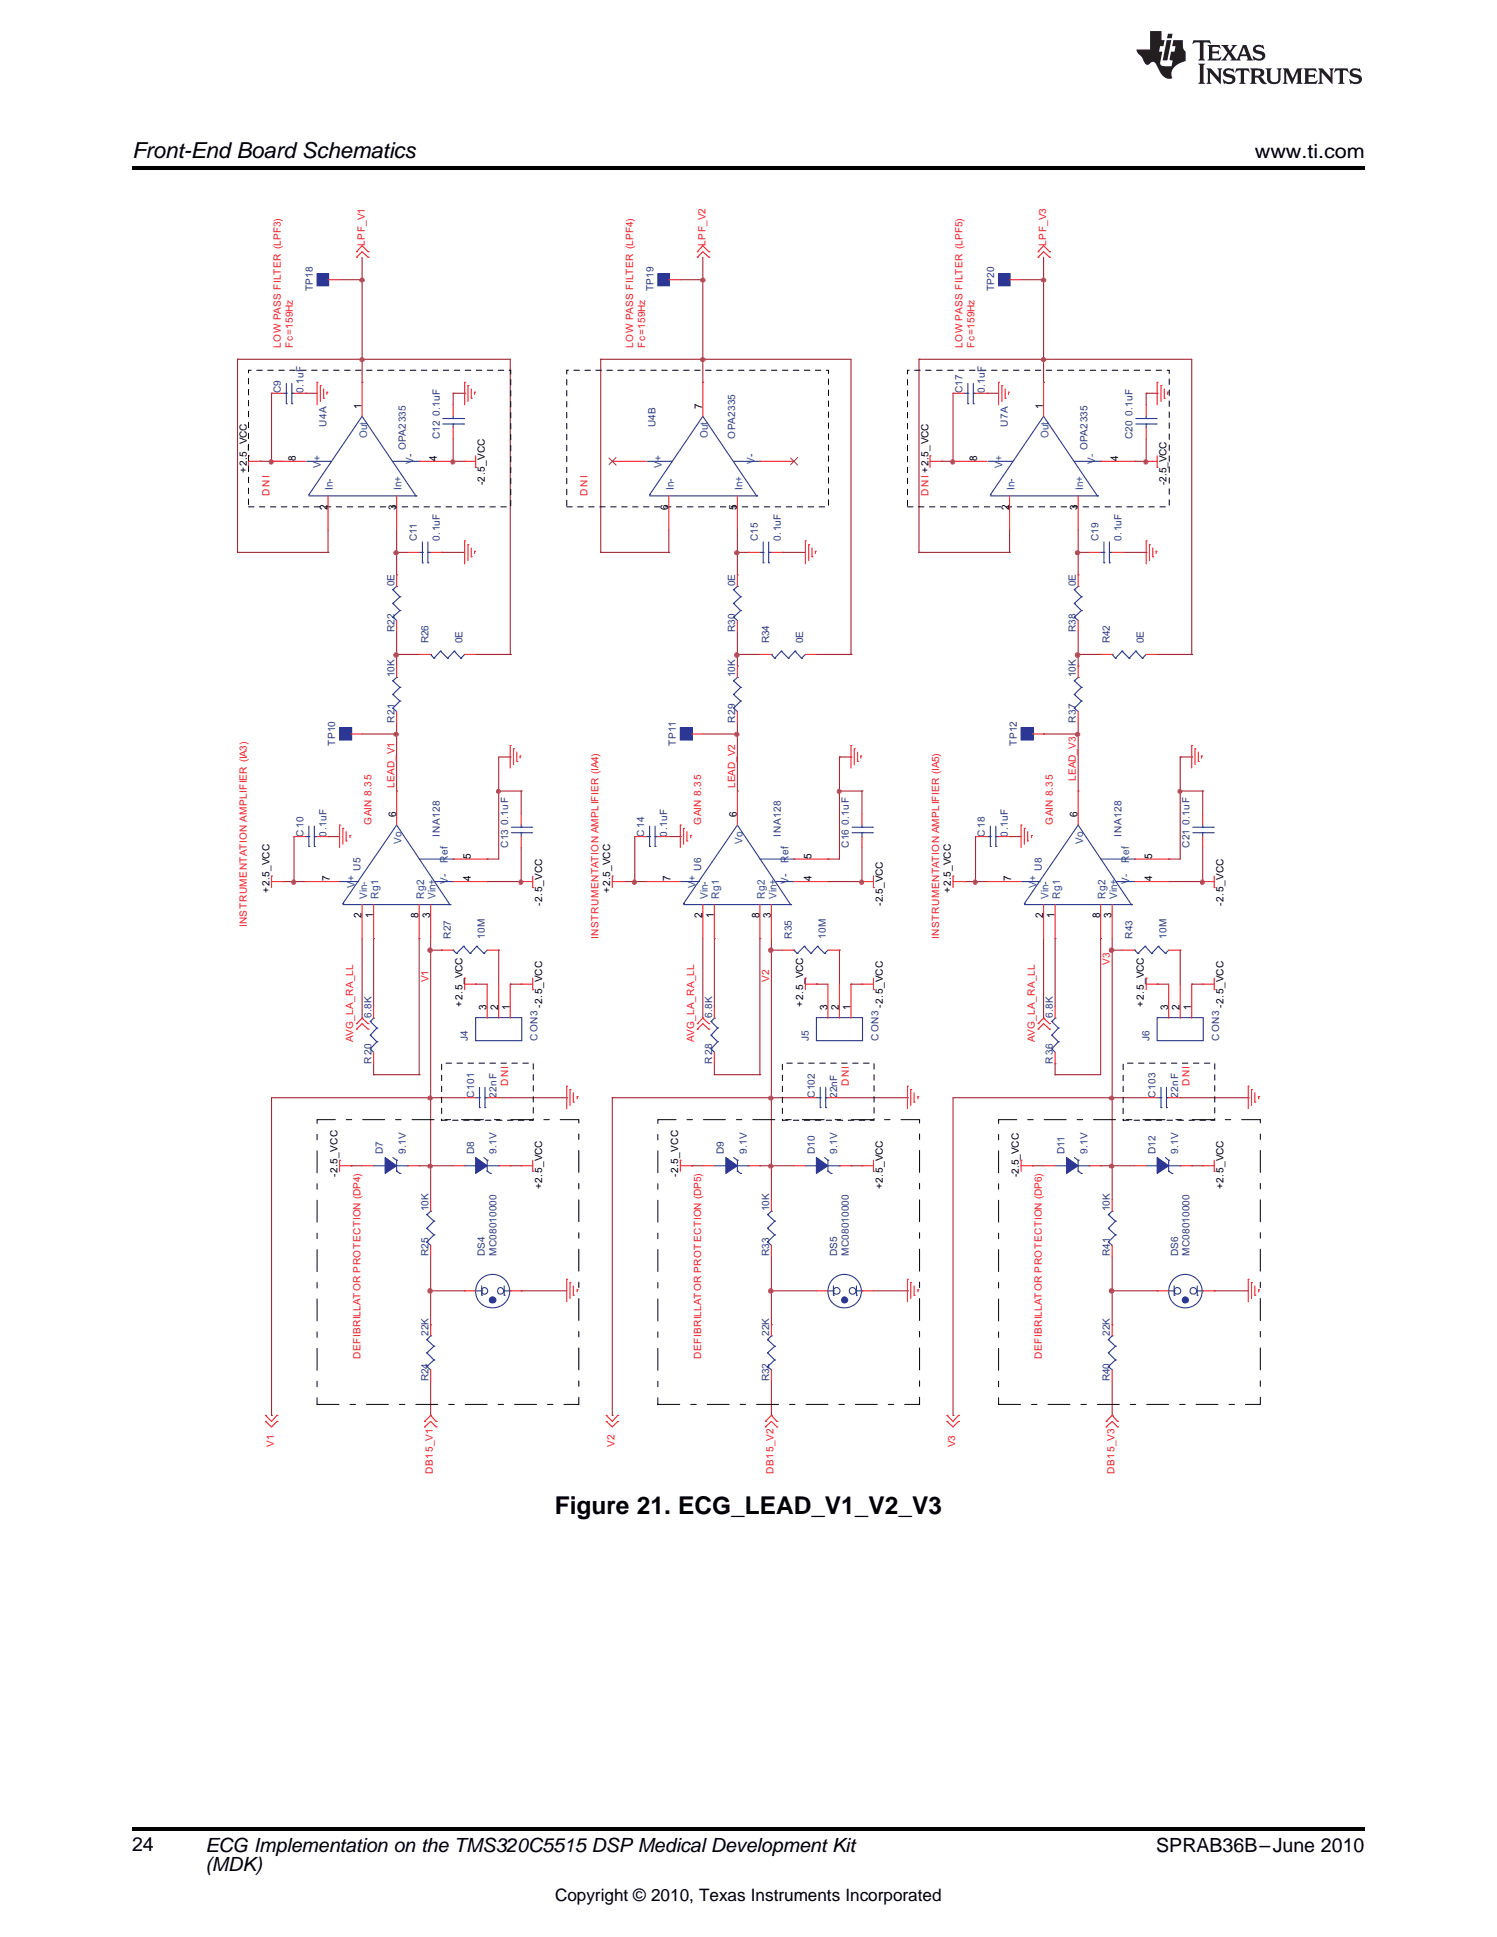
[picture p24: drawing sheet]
<svg xmlns="http://www.w3.org/2000/svg" width="216mm" height="279mm" viewBox="0 0 216 279" stroke-linecap="round" stroke-linejoin="round" font-family="sans-serif">
<defs><g id="words">
<text font-size="3.5" x="80" y="218.4">Figure 21. ECG_LEAD_V1_V2_V3</text>
<text font-size="3.2" x="19" y="22.7">Front-End Board Schematics</text>
<g font-size="2.8">
<text x="181" y="22.7">www.ti.com</text>
<text x="19" y="267">24</text>
<text x="29.6" y="267.1">ECG Implementation on the TMS320C5515 DSP Medical Development Kit</text>
<text x="29.6" y="269.9">(MDK)</text>
<text x="166.8" y="267.1">SPRAB36B–June 2010</text>
</g>
<text font-size="2.5" x="80" y="274.2">Copyright © 2010, Texas Instruments Incorporated</text>
<g font-size="1.5" fill="#010202">
<text x="52.1" y="58.9" transform="rotate(-90 52.1 58.9)">1</text>
<text x="101.3" y="58.9" transform="rotate(-90 101.3 58.9)">7</text>
<text x="150.4" y="58.9" transform="rotate(-90 150.4 58.9)">1</text>
<text x="42.6" y="66.5" transform="rotate(-90 42.6 66.5)">8</text>
<text x="63" y="66.5" transform="rotate(-90 63 66.5)">4</text>
<text x="140.9" y="66.5" transform="rotate(-90 140.9 66.5)">8</text>
<text x="161.3" y="66.5" transform="rotate(-90 161.3 66.5)">4</text>
<text x="47.2" y="73.5" transform="rotate(-90 47.2 73.5)">2</text>
<text x="57.1" y="73.5" transform="rotate(-90 57.1 73.5)">3</text>
<text x="96.4" y="73.5" transform="rotate(-90 96.4 73.5)">6</text>
<text x="106.3" y="73.5" transform="rotate(-90 106.3 73.5)">5</text>
<text x="145.5" y="73.5" transform="rotate(-90 145.5 73.5)">2</text>
<text x="155.4" y="73.5" transform="rotate(-90 155.4 73.5)">3</text>
<text x="57.1" y="117.9" transform="rotate(-90 57.1 117.9)">6</text>
<text x="106.3" y="117.9" transform="rotate(-90 106.3 117.9)">6</text>
<text x="155.4" y="117.9" transform="rotate(-90 155.4 117.9)">6</text>
<text x="67.9" y="123.8" transform="rotate(-90 67.9 123.8)">5</text>
<text x="117" y="123.8" transform="rotate(-90 117 123.8)">5</text>
<text x="166.2" y="123.8" transform="rotate(-90 166.2 123.8)">5</text>
<text x="47.5" y="127.1" transform="rotate(-90 47.5 127.1)">7</text>
<text x="67.9" y="127.1" transform="rotate(-90 67.9 127.1)">4</text>
<text x="96.7" y="127.1" transform="rotate(-90 96.7 127.1)">7</text>
<text x="117" y="127.1" transform="rotate(-90 117 127.1)">4</text>
<text x="145.8" y="127.1" transform="rotate(-90 145.8 127.1)">7</text>
<text x="166.2" y="127.1" transform="rotate(-90 166.2 127.1)">4</text>
<text x="52.1" y="132.5" transform="rotate(-90 52.1 132.5)">2</text>
<text x="53.8" y="132.5" transform="rotate(-90 53.8 132.5)">1</text>
<text x="60.4" y="132.5" transform="rotate(-90 60.4 132.5)">8</text>
<text x="62" y="132.5" transform="rotate(-90 62 132.5)">3</text>
<text x="101.3" y="132.5" transform="rotate(-90 101.3 132.5)">2</text>
<text x="102.9" y="132.5" transform="rotate(-90 102.9 132.5)">1</text>
<text x="109.5" y="132.5" transform="rotate(-90 109.5 132.5)">8</text>
<text x="111.2" y="132.5" transform="rotate(-90 111.2 132.5)">3</text>
<text x="150.4" y="132.5" transform="rotate(-90 150.4 132.5)">2</text>
<text x="152.1" y="132.5" transform="rotate(-90 152.1 132.5)">1</text>
<text x="158.7" y="132.5" transform="rotate(-90 158.7 132.5)">8</text>
<text x="160.3" y="132.5" transform="rotate(-90 160.3 132.5)">3</text>
<text x="70.2" y="145.8" transform="rotate(-90 70.2 145.8)">3</text>
<text x="71.8" y="145.8" transform="rotate(-90 71.8 145.8)">2</text>
<text x="73.5" y="145.8" transform="rotate(-90 73.5 145.8)">1</text>
<text x="119.3" y="145.8" transform="rotate(-90 119.3 145.8)">3</text>
<text x="121" y="145.8" transform="rotate(-90 121 145.8)">2</text>
<text x="122.7" y="145.8" transform="rotate(-90 122.7 145.8)">1</text>
<text x="168.5" y="145.8" transform="rotate(-90 168.5 145.8)">3</text>
<text x="170.1" y="145.8" transform="rotate(-90 170.1 145.8)">2</text>
<text x="171.8" y="145.8" transform="rotate(-90 171.8 145.8)">1</text>
</g>
<g font-size="1.5" fill="#14589f">
<text x="52.9" y="63.2" transform="rotate(-90 52.9 63.2)">Out</text>
<text x="102.1" y="63.2" transform="rotate(-90 102.1 63.2)">Out</text>
<text x="151.2" y="63.2" transform="rotate(-90 151.2 63.2)">Out</text>
<text x="46.3" y="67.5" transform="rotate(-90 46.3 67.5)">V+</text>
<text x="48" y="70.7" transform="rotate(-90 48 70.7)">In-</text>
<text x="57.9" y="70.7" transform="rotate(-90 57.9 70.7)">In+</text>
<text x="59.7" y="66.9" transform="rotate(-90 59.7 66.9)">V-</text>
<text x="95.4" y="67.5" transform="rotate(-90 95.4 67.5)">V+</text>
<text x="97.2" y="70.7" transform="rotate(-90 97.2 70.7)">In-</text>
<text x="107.1" y="70.7" transform="rotate(-90 107.1 70.7)">In+</text>
<text x="108.8" y="66.9" transform="rotate(-90 108.8 66.9)">V-</text>
<text x="144.6" y="67.5" transform="rotate(-90 144.6 67.5)">V+</text>
<text x="146.3" y="70.7" transform="rotate(-90 146.3 70.7)">In-</text>
<text x="156.2" y="70.7" transform="rotate(-90 156.2 70.7)">In+</text>
<text x="157.9" y="66.9" transform="rotate(-90 157.9 66.9)">V-</text>
<text x="57.9" y="121.7" transform="rotate(-90 57.9 121.7)">Vo</text>
<text x="64.6" y="124.5" transform="rotate(-90 64.6 124.5)">Ref</text>
<text x="107.1" y="121.7" transform="rotate(-90 107.1 121.7)">Vo</text>
<text x="113.7" y="124.5" transform="rotate(-90 113.7 124.5)">Ref</text>
<text x="156.2" y="121.7" transform="rotate(-90 156.2 121.7)">Vo</text>
<text x="162.9" y="124.5" transform="rotate(-90 162.9 124.5)">Ref</text>
<text x="51.2" y="128.1" transform="rotate(-90 51.2 128.1)">V+</text>
<text x="52.9" y="129.7" transform="rotate(-90 52.9 129.7)">Vin-</text>
<text x="54.6" y="129.7" transform="rotate(-90 54.6 129.7)">Rg1</text>
<text x="61.2" y="129.7" transform="rotate(-90 61.2 129.7)">Rg2</text>
<text x="62.8" y="129.7" transform="rotate(-90 62.8 129.7)">Vin+</text>
<text x="64.6" y="127.5" transform="rotate(-90 64.6 127.5)">V-</text>
<text x="100.3" y="128.1" transform="rotate(-90 100.3 128.1)">V+</text>
<text x="102.1" y="129.7" transform="rotate(-90 102.1 129.7)">Vin-</text>
<text x="103.7" y="129.7" transform="rotate(-90 103.7 129.7)">Rg1</text>
<text x="110.3" y="129.7" transform="rotate(-90 110.3 129.7)">Rg2</text>
<text x="112" y="129.7" transform="rotate(-90 112 129.7)">Vin+</text>
<text x="113.7" y="127.5" transform="rotate(-90 113.7 127.5)">V-</text>
<text x="149.5" y="128.1" transform="rotate(-90 149.5 128.1)">V+</text>
<text x="151.2" y="129.7" transform="rotate(-90 151.2 129.7)">Vin-</text>
<text x="152.9" y="129.7" transform="rotate(-90 152.9 129.7)">Rg1</text>
<text x="159.4" y="129.7" transform="rotate(-90 159.4 129.7)">Rg2</text>
<text x="161.1" y="129.7" transform="rotate(-90 161.1 129.7)">Vin+</text>
<text x="162.9" y="127.5" transform="rotate(-90 162.9 127.5)">V-</text>
</g>
<g font-size="1.4" fill="#ee1e28">
<text x="52.6" y="35.4" transform="rotate(-90 52.6 35.4)">LPF_V1</text>
<text x="101.8" y="35.4" transform="rotate(-90 101.8 35.4)">LPF_V2</text>
<text x="150.9" y="35.4" transform="rotate(-90 150.9 35.4)">LPF_V3</text>
<text x="40.5" y="50.2" transform="rotate(-90 40.5 50.2)">LOW PASS FILTER (LPF3)</text>
<text x="42.2" y="50.2" transform="rotate(-90 42.2 50.2)">Fc=159Hz</text>
<text x="91.3" y="50.2" transform="rotate(-90 91.3 50.2)">LOW PASS FILTER (LPF4)</text>
<text x="93.1" y="50.2" transform="rotate(-90 93.1 50.2)">Fc=159Hz</text>
<text x="138.8" y="50.2" transform="rotate(-90 138.8 50.2)">LOW PASS FILTER (LPF5)</text>
<text x="140.5" y="50.2" transform="rotate(-90 140.5 50.2)">Fc=159Hz</text>
<text x="38.8" y="71.5" transform="rotate(-90 38.8 71.5)">D NI</text>
<text x="84.7" y="71.5" transform="rotate(-90 84.7 71.5)">D NI</text>
<text x="133.9" y="71.5" transform="rotate(-90 133.9 71.5)">D NI +2.5_VCC</text>
<text x="56.9" y="113.7" transform="rotate(-90 56.9 113.7)">LEAD_V1</text>
<text x="106" y="113.7" transform="rotate(-90 106 113.7)">LEAD_V2</text>
<text x="155.2" y="112.7" transform="rotate(-90 155.2 112.7)">LEAD_V3</text>
<text x="53.6" y="119" transform="rotate(-90 53.6 119)">GAIN 8.35</text>
<text x="101.1" y="119" transform="rotate(-90 101.1 119)">GAIN 8.35</text>
<text x="151.9" y="119" transform="rotate(-90 151.9 119)">GAIN 8.35</text>
<text x="35.6" y="133.7" transform="rotate(-90 35.6 133.7)">INSTRUMENTATION AMPLIFIER (IA3)</text>
<text x="86.3" y="135.4" transform="rotate(-90 86.3 135.4)">INSTRUMENTATION AMPLIFIER (IA4)</text>
<text x="135.5" y="135.4" transform="rotate(-90 135.5 135.4)">INSTRUMENTATION AMPLIFIER (IA5)</text>
<text x="61.8" y="141.6" transform="rotate(-90 61.8 141.6)">V1</text>
<text x="110.9" y="141.6" transform="rotate(-90 110.9 141.6)">V2</text>
<text x="160.1" y="139.2" transform="rotate(-90 160.1 139.2)">V3</text>
<text x="51" y="150.3" transform="rotate(-90 51 150.3)">AVG_LA_RA_LL</text>
<text x="100.1" y="150.3" transform="rotate(-90 100.1 150.3)">AVG_LA_RA_LL</text>
<text x="149.2" y="150.3" transform="rotate(-90 149.2 150.3)">AVG_LA_RA_LL</text>
<text x="73.3" y="156.7" transform="rotate(-90 73.3 156.7)">D NI</text>
<text x="122.4" y="156.7" transform="rotate(-90 122.4 156.7)">D NI</text>
<text x="171.6" y="156.7" transform="rotate(-90 171.6 156.7)">D NI</text>
<text x="52" y="196" transform="rotate(-90 52 196)">DEFIBRILLATOR PROTECTION (DP4)</text>
<text x="101.1" y="196" transform="rotate(-90 101.1 196)">DEFIBRILLATOR PROTECTION (DP5)</text>
<text x="150.3" y="196" transform="rotate(-90 150.3 196)">DEFIBRILLATOR PROTECTION (DP6)</text>
<text x="39.5" y="208.8" transform="rotate(-90 39.5 208.8)">V1</text>
<text x="88.6" y="208.8" transform="rotate(-90 88.6 208.8)">V2</text>
<text x="137.8" y="208.8" transform="rotate(-90 137.8 208.8)">V3</text>
<text x="62.4" y="212.5" transform="rotate(-90 62.4 212.5)">DB15_V1</text>
<text x="111.6" y="212.5" transform="rotate(-90 111.6 212.5)">DB15_V2</text>
<text x="160.7" y="212.5" transform="rotate(-90 160.7 212.5)">DB15_V3</text>
</g>
<g font-size="1.4" fill="#2e3090">
<text x="45.1" y="42" transform="rotate(-90 45.1 42)">TP18</text>
<text x="94.2" y="42" transform="rotate(-90 94.2 42)">TP19</text>
<text x="143.4" y="42" transform="rotate(-90 143.4 42)">TP20</text>
<text x="40.5" y="56.7" transform="rotate(-90 40.5 56.7)">C9</text>
<text x="43.8" y="56.7" transform="rotate(-90 43.8 56.7)">0.1uF</text>
<text x="138.8" y="56.7" transform="rotate(-90 138.8 56.7)">C17</text>
<text x="142" y="56.7" transform="rotate(-90 142 56.7)">0.1uF</text>
<text x="47.1" y="61.6" transform="rotate(-90 47.1 61.6)">U4A</text>
<text x="58.5" y="65" transform="rotate(-90 58.5 65)">OPA2335</text>
<text x="63.5" y="63.3" transform="rotate(-90 63.5 63.3)">C12 0.1uF</text>
<text x="94.6" y="61.6" transform="rotate(-90 94.6 61.6)">U4B</text>
<text x="106" y="63.3" transform="rotate(-90 106 63.3)">OPA2335</text>
<text x="145.4" y="61.6" transform="rotate(-90 145.4 61.6)">U7A</text>
<text x="156.8" y="65" transform="rotate(-90 156.8 65)">OPA2335</text>
<text x="163.3" y="63.3" transform="rotate(-90 163.3 63.3)">C20</text>
<text x="163.3" y="60.1" transform="rotate(-90 163.3 60.1)">0.1uF</text>
<text x="60.1" y="78" transform="rotate(-90 60.1 78)">C11</text>
<text x="63.5" y="78" transform="rotate(-90 63.5 78)">0.1uF</text>
<text x="109.3" y="78" transform="rotate(-90 109.3 78)">C15</text>
<text x="112.6" y="78" transform="rotate(-90 112.6 78)">0.1uF</text>
<text x="158.4" y="78" transform="rotate(-90 158.4 78)">C19</text>
<text x="161.7" y="78" transform="rotate(-90 161.7 78)">0.1uF</text>
<text x="56.9" y="84.6" transform="rotate(-90 56.9 84.6)">0E</text>
<text x="106" y="84.6" transform="rotate(-90 106 84.6)">0E</text>
<text x="155.2" y="84.6" transform="rotate(-90 155.2 84.6)">0E</text>
<text x="56.9" y="91.2" transform="rotate(-90 56.9 91.2)">R22</text>
<text x="61.8" y="92.8" transform="rotate(-90 61.8 92.8)">R26</text>
<text x="66.7" y="92.8" transform="rotate(-90 66.7 92.8)">0E</text>
<text x="106" y="91.2" transform="rotate(-90 106 91.2)">R30</text>
<text x="110.9" y="92.8" transform="rotate(-90 110.9 92.8)">R34</text>
<text x="115.8" y="92.8" transform="rotate(-90 115.8 92.8)">0E</text>
<text x="155.2" y="91.2" transform="rotate(-90 155.2 91.2)">R38</text>
<text x="160.1" y="92.8" transform="rotate(-90 160.1 92.8)">R42</text>
<text x="165" y="92.8" transform="rotate(-90 165 92.8)">0E</text>
<text x="56.9" y="97.7" transform="rotate(-90 56.9 97.7)">10K</text>
<text x="106" y="97.7" transform="rotate(-90 106 97.7)">10K</text>
<text x="155.2" y="97.7" transform="rotate(-90 155.2 97.7)">10K</text>
<text x="48.3" y="107.5" transform="rotate(-90 48.3 107.5)">TP10</text>
<text x="56.9" y="104.3" transform="rotate(-90 56.9 104.3)">R21</text>
<text x="97.5" y="107.5" transform="rotate(-90 97.5 107.5)">TP11</text>
<text x="106" y="104.3" transform="rotate(-90 106 104.3)">R29</text>
<text x="146.6" y="107.5" transform="rotate(-90 146.6 107.5)">TP12</text>
<text x="155.2" y="104.3" transform="rotate(-90 155.2 104.3)">R37</text>
<text x="122.4" y="119" transform="rotate(-90 122.4 119)">0.1uF</text>
<text x="43.8" y="120.7" transform="rotate(-90 43.8 120.7)">C10</text>
<text x="47.1" y="120.7" transform="rotate(-90 47.1 120.7)">0.1uF</text>
<text x="52" y="125.6" transform="rotate(-90 52 125.6)">U5</text>
<text x="63.5" y="120.7" transform="rotate(-90 63.5 120.7)">INA128</text>
<text x="73.3" y="122.3" transform="rotate(-90 73.3 122.3)">C13 0.1uF</text>
<text x="92.9" y="120.7" transform="rotate(-90 92.9 120.7)">C14</text>
<text x="96.2" y="120.7" transform="rotate(-90 96.2 120.7)">0.1uF</text>
<text x="101.1" y="125.6" transform="rotate(-90 101.1 125.6)">U6</text>
<text x="112.6" y="120.7" transform="rotate(-90 112.6 120.7)">INA128</text>
<text x="122.4" y="122.3" transform="rotate(-90 122.4 122.3)">C16</text>
<text x="142" y="120.7" transform="rotate(-90 142 120.7)">C18</text>
<text x="145.4" y="120.7" transform="rotate(-90 145.4 120.7)">0.1uF</text>
<text x="150.3" y="125.6" transform="rotate(-90 150.3 125.6)">U8</text>
<text x="161.7" y="120.7" transform="rotate(-90 161.7 120.7)">INA128</text>
<text x="171.6" y="122.3" transform="rotate(-90 171.6 122.3)">C21 0.1uF</text>
<text x="65" y="135.4" transform="rotate(-90 65 135.4)">R27</text>
<text x="69.9" y="135.4" transform="rotate(-90 69.9 135.4)">10M</text>
<text x="114.2" y="135.4" transform="rotate(-90 114.2 135.4)">R35</text>
<text x="119.1" y="135.4" transform="rotate(-90 119.1 135.4)">10M</text>
<text x="163.3" y="135.4" transform="rotate(-90 163.3 135.4)">R43</text>
<text x="168.2" y="135.4" transform="rotate(-90 168.2 135.4)">10M</text>
<text x="53.6" y="146.9" transform="rotate(-90 53.6 146.9)">6.8K</text>
<text x="102.7" y="146.9" transform="rotate(-90 102.7 146.9)">6.8K</text>
<text x="151.9" y="146.9" transform="rotate(-90 151.9 146.9)">6.8K</text>
<text x="53.6" y="153.4" transform="rotate(-90 53.6 153.4)">R20</text>
<text x="67.5" y="150.1" transform="rotate(-90 67.5 150.1)">J4</text>
<text x="77.5" y="150.1" transform="rotate(-90 77.5 150.1)">CON3</text>
<text x="102.7" y="153.4" transform="rotate(-90 102.7 153.4)">R28</text>
<text x="116.6" y="150.1" transform="rotate(-90 116.6 150.1)">J5</text>
<text x="126.7" y="150.1" transform="rotate(-90 126.7 150.1)">CON3</text>
<text x="151.9" y="153.4" transform="rotate(-90 151.9 153.4)">R36</text>
<text x="165.8" y="150.1" transform="rotate(-90 165.8 150.1)">J6</text>
<text x="175.8" y="150.1" transform="rotate(-90 175.8 150.1)">CON3</text>
<text x="68.4" y="158.3" transform="rotate(-90 68.4 158.3)">C101</text>
<text x="71.6" y="158.3" transform="rotate(-90 71.6 158.3)">22nF</text>
<text x="117.5" y="158.3" transform="rotate(-90 117.5 158.3)">C102</text>
<text x="120.8" y="158.3" transform="rotate(-90 120.8 158.3)">22nF</text>
<text x="166.7" y="158.3" transform="rotate(-90 166.7 158.3)">C103</text>
<text x="169.9" y="158.3" transform="rotate(-90 169.9 158.3)">22nF</text>
<text x="55.2" y="166.5" transform="rotate(-90 55.2 166.5)">D7</text>
<text x="58.5" y="166.5" transform="rotate(-90 58.5 166.5)">9.1V</text>
<text x="68.4" y="166.5" transform="rotate(-90 68.4 166.5)">D8</text>
<text x="71.6" y="166.5" transform="rotate(-90 71.6 166.5)">9.1V</text>
<text x="104.4" y="166.5" transform="rotate(-90 104.4 166.5)">D9</text>
<text x="107.7" y="166.5" transform="rotate(-90 107.7 166.5)">9.1V</text>
<text x="117.5" y="166.5" transform="rotate(-90 117.5 166.5)">D10</text>
<text x="120.8" y="166.5" transform="rotate(-90 120.8 166.5)">9.1V</text>
<text x="153.5" y="166.5" transform="rotate(-90 153.5 166.5)">D11</text>
<text x="156.8" y="166.5" transform="rotate(-90 156.8 166.5)">9.1V</text>
<text x="166.7" y="166.5" transform="rotate(-90 166.7 166.5)">D12</text>
<text x="169.9" y="166.5" transform="rotate(-90 169.9 166.5)">9.1V</text>
<text x="61.8" y="174.7" transform="rotate(-90 61.8 174.7)">10K</text>
<text x="110.9" y="174.7" transform="rotate(-90 110.9 174.7)">10K</text>
<text x="160.1" y="174.7" transform="rotate(-90 160.1 174.7)">10K</text>
<text x="61.8" y="181.2" transform="rotate(-90 61.8 181.2)">R25</text>
<text x="69.9" y="181.2" transform="rotate(-90 69.9 181.2)">DS4</text>
<text x="71.6" y="181.2" transform="rotate(-90 71.6 181.2)">MC08010000</text>
<text x="110.9" y="181.2" transform="rotate(-90 110.9 181.2)">R33</text>
<text x="120.8" y="181.2" transform="rotate(-90 120.8 181.2)">DS5</text>
<text x="122.4" y="181.2" transform="rotate(-90 122.4 181.2)">MC08010000</text>
<text x="160.1" y="181.2" transform="rotate(-90 160.1 181.2)">R41</text>
<text x="169.9" y="181.2" transform="rotate(-90 169.9 181.2)">DS6</text>
<text x="171.6" y="181.2" transform="rotate(-90 171.6 181.2)">MC08010000</text>
<text x="61.8" y="192.7" transform="rotate(-90 61.8 192.7)">22K</text>
<text x="110.9" y="192.7" transform="rotate(-90 110.9 192.7)">22K</text>
<text x="160.1" y="192.7" transform="rotate(-90 160.1 192.7)">22K</text>
<text x="61.8" y="199.3" transform="rotate(-90 61.8 199.3)">R24</text>
<text x="110.9" y="199.3" transform="rotate(-90 110.9 199.3)">R32</text>
<text x="160.1" y="199.3" transform="rotate(-90 160.1 199.3)">R40</text>
</g>
<g font-size="1.4" fill="#010202">
<text x="35.6" y="68.2" transform="rotate(-90 35.6 68.2)">+2.5_VCC</text>
<text x="69.9" y="70" transform="rotate(-90 69.9 70)">-2.5_VCC</text>
<text x="168.2" y="70" transform="rotate(-90 168.2 70)">-2.5_VCC</text>
<text x="38.8" y="128.8" transform="rotate(-90 38.8 128.8)">+2.5_VCC</text>
<text x="78.2" y="130.6" transform="rotate(-90 78.2 130.6)">-2.5_VCC</text>
<text x="88" y="128.8" transform="rotate(-90 88 128.8)">+2.5_VCC</text>
<text x="127.3" y="130.6" transform="rotate(-90 127.3 130.6)">-2.5_VCC</text>
<text x="137.1" y="128.8" transform="rotate(-90 137.1 128.8)">+2.5_VCC</text>
<text x="176.5" y="130.6" transform="rotate(-90 176.5 130.6)">-2.5_VCC</text>
<text x="66.7" y="145.2" transform="rotate(-90 66.7 145.2)">+2.5_VCC</text>
<text x="78.2" y="145.4" transform="rotate(-90 78.2 145.4)">-2.5_VCC</text>
<text x="115.8" y="145.2" transform="rotate(-90 115.8 145.2)">+2.5_VCC</text>
<text x="127.3" y="145.4" transform="rotate(-90 127.3 145.4)">-2.5_VCC</text>
<text x="165" y="145.2" transform="rotate(-90 165 145.2)">+2.5_VCC</text>
<text x="176.5" y="145.4" transform="rotate(-90 176.5 145.4)">-2.5_VCC</text>
<text x="48.7" y="169.8" transform="rotate(-90 48.7 169.8)">-2.5_VCC</text>
<text x="78.2" y="171.6" transform="rotate(-90 78.2 171.6)">+2.5_VCC</text>
<text x="97.8" y="169.8" transform="rotate(-90 97.8 169.8)">-2.5_VCC</text>
<text x="127.3" y="171.6" transform="rotate(-90 127.3 171.6)">+2.5_VCC</text>
<text x="146.9" y="169.8" transform="rotate(-90 146.9 169.8)">-2.5_VCC</text>
<text x="176.5" y="171.6" transform="rotate(-90 176.5 171.6)">+2.5_VCC</text>
</g>
</g></defs>
<g fill="#231f20">
<path d="M172.1 5.8l-.1 .6a1 1 0 0 1 1-.3v2.3l-.2 .3h1l-.2-.3v-2.3a1.27 1.27 0 0 1 1.1 .2l-.2-.5zM174.1 6.5l.3 .4v1.5l-.3 .3h1.9l.1-.5a1.12 1.12 0 0 1-1.2 .2l-.1-.7h.6l.4 .2v-.7l-.4 .2h-.6v-.5l.2-.1a1.3 1.3 0 0 1 1.1 .2l-.2-.5zM176.1 6.5l.9 1.1-.5 .8-.4 .3h.8l-.1-.2 .4-.7 .4 .7-.2 .2h1.6l-.2-.2 .1-.4h.9l.2 .4-.2 .2h.9l-.2-.3-.8-1.9h-.5l-.9 2.1-.7-1.1 .8-1h-.8l.2 .1-.1 .2-.3 .5-.4-.6 .2-.2zM179.4 6.9l.3 .9h-.7zM180.9 6.6a.63 .63 0 0 0-.2 .7 .63 .63 0 0 0 .6 .4l.6 .2 .1 .2a.75 .75 0 0 1-.7 .4 .75 .75 0 0 1-.6-.5l.1 .7 .2-.1 .1 .1a.87 .87 0 0 0 1-.1 .87 .87 0 0 0 .3-.8 1.4 1.4 0 0 0-1.2-.6l-.1-.2v-.1a1.04 1.04 0 0 1 1.2 .2l-.1-.6-.2 .1-.1-.1a1.01 1.01 0 0 0-1 .1zM172.8 9.2l.3 .3v2.2l-.3 .4h1l-.2-.4v-2.2l.2-.3zM174 9.9l.2 .3v1.5l-.2 .4h.7l-.2-.4v-1.3l1.6 1.7v-1.9l.2-.3h-.7l.2 .3v.9l-1.2-1.2zM176.6 10a.62 .62 0 0 0-.2 .7 .62 .62 0 0 0 .6 .4l.6 .2 .1 .2a.76 .76 0 0 1-.7 .4 .76 .76 0 0 1-.6-.5l.1 .7 .2-.1h.1a.87 .87 0 0 0 1 0 .87 .87 0 0 0 .3-.8 1.4 1.4 0 0 0-1.2-.6l-.1-.2v-.1a1.04 1.04 0 0 1 1.2 .1l-.1-.5-.2 .1-.1-.1a1.02 1.02 0 0 0-1 .1zM178.3 9.9l-.1 .6a.61 .61 0 0 1 .7-.3v1.5v.2l-.2 .2h1l-.3-.4v-1.5a.78 .78 0 0 1 .9 .2l-.2-.5zM180.3 9.9l.2 .3v1.5l-.2 .4h.9l-.2-.2v-.7h.2a.93 .93 0 0 1 .7 .7 .61 .61 0 0 0 .8 .1l-.2-.1-.5-.6-.3-.2a.58 .58 0 0 0 .6-.6 .58 .58 0 0 0-.5-.6zM181 10.2l.1-.1a.45 .45 0 0 1 .6 .1 .45 .45 0 0 1 .1 .5l-.2 .2h-.6zM182.5 9.9l.2 .2a2.17 2.17 0 0 0 .4 1.9 .99 .99 0 0 0 1.6-.7v-1.1l.2-.3h-.8l.2 .2a1.92 1.92 0 0 1-.2 1.7 .6 .6 0 0 1-.9-.5v-1.1l.2-.3zM185 9.9l.2 .3v1.5l-.2 .4h.7l-.2-.4v-1.4l.8 1.8 .8-1.8v1.4l-.2 .4h1l-.3-.4v-1.5l.3-.3h-.8l-.7 1.4-.6-1.4zM188 9.9l.2 .3v1.5l-.2 .4h1.8l.2-.6a1.12 1.12 0 0 1-1.2 .3l-.1-.7h.6l.4 .1v-.6l-.4 .2h-.6v-.5l.2-.2a1.31 1.31 0 0 1 1 .3l-.1-.5zM190.1 9.9l.2 .3v1.5l-.2 .4h.7l-.2-.4v-1.3l1.6 1.7v-1.9l.2-.3h-.7l.2 .3v.9l-1.1-1.2zM192.6 9.9l-.1 .6a.61 .61 0 0 1 .7-.3v1.5v.2l-.2 .2h.9l-.2-.4v-1.5a.78 .78 0 0 1 .8 .2l-.2-.5zM194.9 10a.62 .62 0 0 0-.2 .7 .62 .62 0 0 0 .6 .4l.5 .2 .2 .2a.76 .76 0 0 1-.7 .4 .76 .76 0 0 1-.7-.5l.2 .7 .1-.1h.2a.87 .87 0 0 0 .9 0 .87 .87 0 0 0 .4-.8 1.4 1.4 0 0 0-1.2-.6l-.2-.2 .1-.1a1.04 1.04 0 0 1 1.2 .1l-.2-.5-.2 .1-.1-.1a1.01 1.01 0 0 0-.9 .1z"/>
<path d="M165.9 4.5v2.6h-2a1.6 1.6 0 0 0 .7 1.1l.2 .2a1.16 1.16 0 0 0 .7 1l.2-.1a.56 .56 0 0 1 .5-.4 .56 .56 0 0 1 .5 .3l.2 .4a2.31 2.31 0 0 0 1.6 1.8l.5-.1a1.68 1.68 0 0 1 1.1-2.1l.9-.4v-1.4a.88 .88 0 0 1-.4-.8v-.8h-1.4l-.2 .9h.5l-.1 .8h-.5l-.2 .9v.2l.4 .1-.1 .9a1.93 1.93 0 0 1-1.7-.3l.3-1.8h-.4l.1-.8h.5l.2-.9h-.5v-1.3zM168.3 5.8l-.6 2.9h.7l.5-2.9zM168.4 4.9l-.1 .6h.7l.1-.6z"/>
</g>
<g fill="none" stroke="#a22934" stroke-width=".16">
<path d="M52.2 37.1v18M101.4 37.1v18M150.5 37.1v18M34.3 51.8h.1M39.2 56.7h.1M39.2 56.7v9.8M44.1 56.7h.1M44.1 56.7h1.6M49 40.3h3.2M52.2 55.1h.1M52.2 40.3h.1M52.2 51.8h.1"/>
<path d="M65.4 56.7h.1M67 56.7h.1M67 56.7h-1.6v1.7M86.6 51.8h.1M98.1 40.3h3.3M101.4 55.1h.1M101.4 40.3h.1M101.4 51.8h.1M132.5 51.8h.1M137.4 56.7h.1M137.4 56.7v9.8h-1.6M142.4 56.7h.1"/>
<path d="M142.4 56.7h1.6M147.3 40.3h3.2M150.5 40.3h.1M150.5 51.8h.1M150.5 55.1h.1M165.3 56.7h.1M166.9 56.7h.1M166.9 56.7h-1.6v1.7M34.3 79.7h.1M37.5 66.5h.1M37.5 66.5h3.3M39.2 66.5h.1"/>
<path d="M47.3 79.7h.1M47.3 76.4v3.3h-13v-27.9h39.3v42.6h-5M57.2 79.7h.1M57.2 76.4v6.5M57.2 79.7h1.6M63.7 79.7h.1M63.7 79.7h3.3M65.4 66.5h.1M65.4 63.3v3.2h1.6M86.6 79.7h.1M96.5 79.7h.1M96.5 76.4v3.3h-9.9v-27.9h36.1v42.6h-5"/>
<path d="M106.3 79.7h.1M106.3 79.7h1.6M106.3 76.4v6.5M107.9 79.7h.1M112.8 79.7h.1M112.8 79.7h3.4M132.5 79.7h.1M135.8 66.5h.1M145.6 79.7h.1M145.6 76.4v3.3h-13.1v-27.9h39.4v42.6h-5M155.5 79.7h.1M155.5 79.7h1.6"/>
<path d="M155.5 76.4v6.5M162 79.7h3.3M163.6 66.5h.1M165.3 79.7h.1M165.3 66.5h.1M165.3 63.3v3.2h-1.7M57.2 82.9h.1M57.2 94.4h.1M57.2 91.2v4.9M57.2 94.4h3.2M73.6 94.4h.1M106.3 94.4h.1"/>
<path d="M106.3 96.1h.1M106.3 82.9h.1M106.3 94.4h3.3M106.3 91.2v4.9M122.7 94.4h.1M155.5 94.4h.1M155.5 82.9h.1M155.5 96.1h.1M155.5 94.4h3.2M155.5 91.2v4.9M158.7 94.4h.1M171.9 94.4h.1"/>
<path d="M52.2 105.9h5M57.2 105.9h.1M57.2 114.1h.1M57.2 104.3v9.8M71.9 114.1h.1M71.9 114.1h3.3v3.2M73.6 109.2h.1M73.6 109.2h-1.7v14.7h-1.6M75.2 114.1h.1M101.4 105.9h4.9M106.3 105.9h.1M106.3 114.1h.1"/>
<path d="M106.3 104.3v9.8M121.1 114.1h.1M121.1 109.2h.1M121.1 114.1h3.2v3.2M122.7 109.2h.1M122.7 109.2h-1.6v14.7h-1.7M124.3 114.1h.1M150.5 105.9h.1M150.5 105.9h5M155.5 105.9h.1M155.5 114.1h.1M155.5 104.3v9.8"/>
<path d="M170.2 114.1h.1M170.2 109.2h.1M170.2 114.1h3.3v3.2M171.9 109.2h.1M171.9 109.2h-1.7v14.7h-1.7M173.5 114.1h.1M40.8 127.2h.1M40.8 127.2h3.3M42.4 127.2h.1M42.4 120.7h.1M42.4 120.7v6.5M47.3 120.7h.1"/>
<path d="M47.3 120.7h1.7M52.2 135.4v11.5M53.9 135.4h.1M53.9 135.4v9.8M60.4 135.4h.1M60.4 135.4v19.6h-6.5v-1.6M62.1 137.1h.1M62.1 135.4v37.7M62.1 137.1h1.6M63.7 137.1h.1M70.3 127.2h.1M70.3 123.9h.1"/>
<path d="M71.9 137.1h.1M71.9 137.1v4.9M75.2 127.2h.1M75.2 122.3v4.9h-4.9M90 127.2h3.2M91.5 127.2h.1M91.5 120.7h.1M91.5 120.7v6.5M93.2 127.2h.1M96.5 120.7h1.6M98.1 120.7h.1M101.4 135.4v11.5"/>
<path d="M103 135.4h.1M103 135.4v9.8M109.6 135.4h.1M109.6 135.4v19.6h-6.6v-1.6M111.3 137.1h.1M111.3 135.4v37.7M111.3 137.1h1.5M119.4 123.9h.1M119.4 127.2h.1M121.1 137.1h.1M121.1 137.1v4.9M124.3 127.2h.1"/>
<path d="M124.3 122.3v4.9h-4.9M139.1 127.2h.1M139.1 127.2h3.3M140.7 120.7h.1M140.7 127.2h.1M140.7 120.7v6.5M145.6 120.7h.1M145.6 120.7h1.7M150.5 135.4v11.5M152.2 135.4h.1M152.2 135.4v9.8M158.7 135.4h.1"/>
<path d="M158.7 135.4v19.6h-6.5v-1.6M160.4 137.1h.1M160.4 135.4v37.7M160.4 137.1h1.6M168.5 123.9h.1M168.5 127.2h.1M170.2 137.1h.1M170.2 137.1v4.9M173.5 127.2h.1M173.5 122.3v4.9h-5M52.2 146.9h.1M53.9 155h.1"/>
<path d="M60.4 155h.1M62.1 158.3h.1M67 158.3h-27.8v45.9M68.6 142h.1M68.6 142h1.7M71.9 158.3h9.8M73.6 142h.1M73.6 142h1.6M81.7 158.3h.1M88.3 158.3h.1M101.4 146.9h.1M103 155h.1"/>
<path d="M109.6 155h.1M111.3 158.3h.1M116.2 158.3h-27.9v45.9M117.7 142h.1M117.7 142h1.7M121.1 158.3h9.8M122.7 142h.1M122.7 142h1.6M130.9 158.3h.1M150.5 146.9h.1M152.2 155h.1M152.2 153.4h.1"/>
<path d="M160.4 158.3h.1M165.3 158.3h-27.9v45.9M166.9 142h.1M166.9 142h1.6M170.2 158.3h9.8M171.9 142h.1M171.9 142h1.6M180 158.3h.1M50.6 168.2h.1M50.6 168.2h1.6M60.4 168.2h.1M60.4 168.2h5"/>
<path d="M62.1 168.2h.1M73.6 168.2h.1M73.6 168.2h1.6M99.8 168.2h.1M99.8 168.2h1.6M109.6 168.2h.1M109.6 168.2h4.9M111.3 168.2h.1M122.7 168.2h.1M122.7 168.2h1.6M148.9 168.2h.1M148.9 168.2h1.6"/>
<path d="M158.7 168.2h.1M158.7 168.2h4.9M160.4 168.2h.1M171.9 168.2h.1M171.9 168.2h1.6M62.1 191.1h.1M62.1 186.2h.1M62.1 186.2h4.9M62.1 181.2v9.9M62.1 199.3v4.9M67 186.2h.1M75.2 186.2h.1"/>
<path d="M75.2 186.2h6.5M111.3 186.2h.1M111.3 191.1h.1M111.3 186.2h6.4M111.3 181.2v9.9M111.3 199.3v4.9M126 186.2h4.9M130.9 186.2h.1M160.4 191.1h.1M160.4 186.2h.1M160.4 186.2h6.5M160.4 181.2v9.9"/>
<path d="M160.4 199.3v4.9M166.9 186.2h.1M175.1 186.2h.1M175.1 186.2h4.9M39.2 204.2h.1M62.1 204.2h.1M88.3 204.2h.1M111.3 204.2h.1M137.4 204.2h.1M160.4 204.2h.1"/>
</g>
<g fill="none" stroke="#ee1e28" stroke-width=".16">
<path d="M51.4 36.3h.1M51.4 37.1h.1M51.4 36.3l.8-.9 .9 .9M51.4 37.1l.8-.8 .9 .8M53.1 36.3h.1M53.1 37.1h.1M100.6 36.3h.1M100.6 37.1h.1M100.6 36.3l.8-.9 .8 .9M100.6 37.1l.8-.8 .8 .8M102.2 36.3h.1M102.2 37.1h.1"/>
<path d="M149.7 36.3h.1M149.7 37.1h.1M149.7 36.3l.8-.9 .9 .9M149.7 37.1l.8-.8 .9 .8M151.4 36.3h.1M151.4 37.1h.1M45.7 55.1h.1M45.7 55.1v3.3M46.2 55.6h.1M46.2 55.6v2.3M46.7 57.4h.1M46.7 56.1v1.3"/>
<path d="M47.2 56.6h.1M47.2 56.6v.3M67 55.1h.1M67 55.1v3.3M67.5 55.6h.1M67.5 55.6v2.3M68 57.4h.1M68 56.1v1.3M68.4 56.6h.1M68.4 56.6v.3M101.4 55.1v5M144 55.1h.1"/>
<path d="M144 55.1v3.3M144.5 55.6h.1M144.5 55.6v2.3M145 57.4h.1M145 56.1v1.3M145.4 56.6h.1M145.4 56.6v.3M166.9 55.1h.1M166.9 55.1v3.3M167.4 55.6h.1M167.4 55.6v2.3M167.9 57.4h.1"/>
<path d="M167.9 56.1v1.3M168.4 56.6h.1M168.4 56.6v.3M35.8 65.8h.1M35.8 66.5h1.7M35.8 65.8v1.6M37.5 66.5h.1M67 66.5h.1M67 78h.1M67 66.5h1.6M67 78v3.3M67.5 78.6h.1"/>
<path d="M67.5 78.6v2.3M68 79v1.3M68.4 79.5h.1M68.4 79.5v.3M68.6 67.4h.1M68.6 65.8v1.6M88.3 66.5h4.9M96.5 71.5v4.9M106.3 71.5v4.9M109.6 66.5h4.9M116.2 78h.1M116.2 78v3.3"/>
<path d="M116.6 78.6h.1M116.6 78.6v2.3M117.1 79v1.3M117.6 79.5h.1M117.6 79.5v.3M134.1 65.8h.1M134.1 66.5h1.7M134.1 65.8v1.6M135.8 66.5h.1M165.3 66.5h.1M165.3 78h.1M165.3 66.5h1.6"/>
<path d="M165.3 78v3.3M165.8 78.6h.1M165.8 78.6v2.3M166.3 79v1.3M166.7 79.5h.1M166.7 79.5v.3M166.9 67.4h.1M166.9 65.8v1.6M68 80.3h.1M117.1 80.3h.1M155.5 96.1v1.6M166.3 80.3h.1"/>
<path d="M49 119h.1M49 119v3.3M49.4 119.5h.1M49.4 119.5v2.3M49.9 120v1.3M73.6 107.5h.1M73.6 107.5v3.3M74.1 108h.1M74.1 108v2.3M74.5 109.8h.1M74.5 108.5v1.3M75 109h.1"/>
<path d="M75 109v.4M75.2 117.3v1.7M98.1 119h.1M98.1 119v3.3M98.6 119.5h.1M98.6 119.5v2.3M99.1 120v1.3M106.3 114.1v4.9M122.7 107.5h.1M122.7 107.5v3.3M123.2 108h.1M123.2 108v2.3"/>
<path d="M123.7 109.8h.1M123.7 108.5v1.3M124.2 109h.1M124.2 109v.4M147.3 119h.1M147.3 119v3.3M147.7 119.5h.1M147.7 119.5v2.3M148.2 120v1.3M155.5 102.6v1.7M171.9 107.5h.1M171.9 107.5v3.3"/>
<path d="M172.3 108h.1M172.3 108v2.3M172.8 109.8h.1M172.8 108.5v1.3M173.3 109h.1M173.3 109v.4M39.2 126.4h.1M39.2 127.2h1.6M39.2 126.4v1.6M40.8 127.2h.1M49.9 121.3h.1M50.5 120.5h.1"/>
<path d="M50.5 120.5v.3M75.2 127.2h.1M75.2 127.2h1.6M75.2 120.7v1.6M76.8 128h.1M76.8 126.4v1.6M88.3 126.4h.1M88.3 127.2h1.7M88.3 126.4v1.6M90 127.2h.1M93.2 127.2h4.9M99.1 121.3h.1"/>
<path d="M99.6 120.5h.1M99.6 120.5v.3M101.4 130.5v4.9M103 130.5v4.9M109.6 130.5v4.9M111.3 130.5v4.9M114.5 127.2h4.9M114.5 123.9h4.9M124.3 127.2h.1M124.3 127.2h1.7M126 128h.1M126 126.4v1.6"/>
<path d="M137.4 126.4h.1M137.4 127.2h1.7M137.4 126.4v1.6M139.1 127.2h.1M148.2 121.3h.1M148.8 120.5h.1M148.8 120.5v.3M173.5 127.2h.1M173.5 127.2h1.6M175.1 128h.1M175.1 126.4v1.6M51.4 147.7h.1"/>
<path d="M51.4 148.4h.1M51.4 147.7l.8-.8 .9 .8M51.4 148.4l.8-.7 .9 .7M53.1 147.7h.1M53.1 148.4h.1M67 141.1h.1M67 141.1v1.7M67 142h1.6M68.6 142h.1M75.2 142h.1M75.2 142h1.6M76.8 142.8h.1"/>
<path d="M76.8 141.1v1.7M81.7 156.7h.1M81.7 156.7v3.2M82.2 157.2h.1M82.2 157.2v2.2M82.7 159h.1M82.7 157.6v1.4M83.2 158.2h.1M83.2 158.2v.3M100.6 147.7h.1M100.6 148.4h.1M100.6 147.7l.8-.8 .8 .8"/>
<path d="M100.6 148.4l.8-.7 .8 .7M102.2 147.7h.1M102.2 148.4h.1M116.2 141.1h.1M116.2 141.1v1.7M116.2 142h1.5M117.7 142h.1M124.3 142h.1M124.3 142h1.7M126 142.8h.1M126 141.1v1.7M130.9 156.7h.1"/>
<path d="M130.9 156.7v3.2M131.4 157.2h.1M131.4 157.2v2.2M131.8 159h.1M131.8 157.6v1.4M132.4 158.2h.1M132.4 158.2v.3M149.7 147.7h.1M149.7 148.4h.1M149.7 147.7l.8-.8 .9 .8M149.7 148.4l.8-.7 .9 .7M151.4 147.7h.1"/>
<path d="M151.4 148.4h.1M165.3 141.1h.1M165.3 141.1v1.7M165.3 142h1.6M166.9 142h.1M173.5 142h.1M173.5 142h1.6M175.1 142.8h.1M175.1 141.1v1.7M180 156.7h.1M180 156.7v3.2M180.5 157.2h.1"/>
<path d="M180.5 157.2v2.2M181 159h.1M181 157.6v1.4M181.5 158.2h.1M181.5 158.2v.3M49 167.4h.1M49 168.2h1.6M49 167.4v1.5M50.6 168.2h.1M75.2 168.2h.1M75.2 168.2h1.6M76.8 168.9h.1"/>
<path d="M76.8 167.4v1.5M98.1 167.4h.1M98.1 168.2h1.7M98.1 167.4v1.5M99.8 168.2h.1M124.3 168.2h.1M124.3 168.2h1.7M126 168.9h.1M126 167.4v1.5M147.3 167.4h.1M147.3 168.2h1.6M147.3 167.4v1.5"/>
<path d="M148.9 168.2h.1M173.5 168.2h.1M173.5 168.2h1.6M175.1 168.9h.1M175.1 167.4v1.5M81.7 184.5h.1M81.7 184.5v3.3M82.2 185h.1M82.2 185v2.3M82.7 186.8h.1M82.7 185.5v1.3M83.2 186h.1"/>
<path d="M83.2 186v.4M130.9 184.5h.1M130.9 184.5v3.3M131.4 185h.1M131.4 185v2.3M131.8 186.8h.1M131.8 185.5v1.3M132.4 186h.1M132.4 186v.4M180 184.5h.1M180 184.5v3.3M180.5 185h.1"/>
<path d="M180.5 185v2.3M181 186.8h.1M181 185.5v1.3M181.5 186h.1M181.5 186v.4M38.3 205h.1M38.3 204.2h.1M38.3 205l.9 .8 .8-.8M38.3 204.2l.9 .8 .8-.8M40 205h.1M40 204.2h.1M61.2 205h.1"/>
<path d="M61.2 205.8h.1M61.2 205l.9-.8 .8 .8M61.2 205.8l.9-.8 .8 .8M62.9 205h.1M62.9 205.8h.1M87.4 205h.1M87.4 204.2h.1M87.4 205l.9 .8 .8-.8M87.4 204.2l.9 .8 .8-.8M89.1 205h.1M89.1 204.2h.1M110.4 205h.1"/>
<path d="M110.4 205.8h.1M110.4 205l.9-.8 .7 .8M110.4 205.8l.9-.8 .7 .8M112 205h.1M112 205.8h.1M136.6 205h.1M136.6 204.2h.1M136.6 205l.8 .8 .8-.8M136.6 204.2l.8 .8 .8-.8M138.2 205h.1M138.2 204.2h.1M159.5 205h.1"/>
<path d="M159.5 205.8h.1M159.5 205l.9-.8 .8 .8M159.5 205.8l.9-.8 .8 .8M161.2 205h.1M161.2 205.8h.1"/>
</g>
<path d="M45.7 161.5h37.8v41.1h-37.8zM94.9 161.5h37.7v41.1h-37.7zM144 161.5h37.8v41.1h-37.8z" fill="none" stroke="#010202" stroke-width=".14" stroke-dasharray="3.2 1.6 .8 1.6"/>
<path d="M35.8 53.4h37.9v19.7h-37.9zM81.7 53.4h37.8v19.7h-37.8zM130.9 53.4h37.7v19.7h-37.7zM63.7 153.4h13.2v8.2h-13.2zM112.8 153.4h13.3v8.2h-13.3zM162 153.4h13.2v8.2h-13.2z" fill="none" stroke="#010202" stroke-width=".14" stroke-dasharray=".8 .8 .8 .8 .8 .8 .8 .8"/>
<g fill="none" stroke="#2b3695" stroke-width=".16">
<path d="M93.4 66.5h3.4M93.7 71.4h.1M93.7 71.4l7.7-11.3 7.7 11.4h-15.4M96.8 66.5h.1M105.8 66.5h3.8M109.1 71.5h.1M109.6 66.5h.1M154.9 98.2h.1M155.5 97.7h.1M155.5 97.7l-.6 .5 1.1 .9-1.1 1.1 1.1 .9-1.1 1.1 .6 .4M156 99.1h.1M73.7 119.3h3"/>
<path d="M75.2 119.3h.1M75.2 119v.3M76.7 119.3h.1M154.9 102.2h.1M154.9 100.2h.1M156 101.1h.1M73.7 120.1h3M75.2 120.1h.1M75.2 120.1v.6M76.7 120.1h.1M98.1 127.2h2.6M98.6 130.3h.1"/>
<path d="M98.6 130.3l7.7-11.3 7.7 11.5h-15.4M100.7 127.2h.1M109.6 123.9h4.9M111.9 127.2h2.6M114 130.5h.1M114.5 127.2h.1M114.5 123.9h.1M67 168.2h1.6M68.6 168.2h.1M69.8 167l.5 .4v1.5l.4 .4M70.3 167.4h.1M70.3 168.9h.1"/>
<path d="M70.3 168.2h1.6M70.7 169.3h.1M71.9 168.2h.1"/>
</g>
<path d="M87.8 66.1l1.1 1M88.9 66l-1.1 1M114 66.1l1.1 1M115.1 66l-1.1 1" fill="none" stroke="#a24530" stroke-width=".14"/>
<path d="M68.6 167l1.7 1.2-1.7 1.1z" fill-rule="evenodd" fill="#2b3695"/>
<path d="M68.6 167l1.7 1.2-1.7 1.1z" fill="none" stroke="#2b3695" stroke-width=".16"/>
<path d="M65.4 168.2h1.6M71.9 168.2h1.7" fill="none" stroke="#ee1e28" stroke-width=".16"/>
<circle cx="171" cy="187.5" r=".44" fill="#2b3695"/>
<g fill="none" stroke="#2b3695" stroke-width=".16">
<path d="M142.5 66.5h3.4M142.8 71.4h.1M142.8 71.4l7.7-11.3 7.8 11.4h-15.5M145.9 66.5h.1M154.9 66.5h3.8M158.3 71.5h.1M158.7 66.5h.1M163.8 61.2h2.9M163.8 60.4h2.9M165.3 60.4h.1M165.3 61.2h.1M165.3 60.1v.3"/>
<path d="M165.3 61.2v.4M166.7 61.2h.1M166.7 60.4h.1M114.5 137.1h.1M114.5 137.1l.5 .4 1-1 1 1 .9-1 1 1 .5-.4M115 137.5h.1M116 136.5h.1M117 137.5h.1M117.9 136.5h.1M118.9 137.5h.1M168.5 186.2h.8M169.3 186.2h.1"/>
<path d="M169.3 186.8h.1M169.3 185.5v1.3M172.7 186.8h.1M172.7 186.2h.8M172.7 185.5v1.3M173.5 186.2h.1"/>
<circle cx="169.8" cy="186.2" r=".48"/>
<circle cx="171" cy="186.2" r="2.42"/>
<circle cx="171" cy="187.5" r=".44"/>
<circle cx="172.1" cy="186.2" r=".49"/>
</g>
<path d="M150.5 55.1v5M165.3 58.4v1.7M137.4 66.5h5M145.6 71.5v4.9M155.5 71.5v4.9M158.7 66.5h4.9M165.3 61.6v1.7M112.8 137.1h1.7M119.4 137.1h1.7M166.9 186.2h1.6M173.5 186.2h1.6" fill="none" stroke="#ee1e28" stroke-width=".16"/>
<path d="M144 39.5h1.7v1.7h-1.7z" fill-rule="evenodd" fill="#2b3695"/>
<path d="M144 39.5h1.7v1.7h-1.7zM166.9 146.8h6.6v3.3h-6.6z" fill="none" stroke="#2b3695" stroke-width=".16"/>
<path d="M145.6 40.3h1.7M168.5 142v4.9M170.2 142v4.9M171.9 142v4.9" fill="none" stroke="#ee1e28" stroke-width=".16"/>
<circle cx="71" cy="187.5" r=".47" fill="#2b3695"/>
<g fill="none" stroke="#2b3695" stroke-width=".16">
<path d="M109.6 79.7h.5M110.1 79.7h.1M110.1 78.2v3M110.9 79.7h.1M110.9 79.7h.4M110.9 78.2v3M56.7 89h.1M56.7 87h.1M56.7 85.1h.1M57.2 84.6h.1M57.2 84.6l-.5 .5 1 1-1 .9 1 1.1-1 .9 .5 .5M57.7 88.1h.1"/>
<path d="M57.7 86.1h.1M110.1 81.2h.1M110.9 81.2h.1M53.4 151.3h.1M53.4 149.3h.1M53.4 147.3h.1M53.9 146.9h.1M53.9 146.9l-.5 .4 1 1-1 1 1 1-1 1 .5 .5M54.4 150.3h.1M54.4 148.3h.1M68.6 146.8h6.6v3.3h-6.6zM68.6 158.3h.6"/>
<path d="M69.2 159.8h.1M69.2 158.3h.1M69.2 156.8v3M69.9 158.3h.1M69.9 159.8h.1M69.9 158.3h.4M69.9 156.8v3M117.7 146.8h6.7v3.3h-6.7zM53.9 168.2h1.6M55.5 168.2h.1M56.7 167l.5 .4v1.5l.5 .4M57.2 167.4h.1"/>
<path d="M57.2 168.9h.1M57.2 168.2h1.6M57.7 169.3h.1M58.8 168.2h.1M68.6 186.2h.9M69.5 186.2h.1M69.5 186.8h.1M69.5 185.5v1.3M72.7 186.8h.1M72.7 186.2h.9M72.7 185.5v1.3M73.6 186.2h.1"/>
<circle cx="69.9" cy="186.2" r=".46"/>
<circle cx="71" cy="186.3" r="2.45"/>
<circle cx="71" cy="187.5" r=".47"/>
<circle cx="72.2" cy="186.2" r=".46"/>
</g>
<g fill="none" stroke="#ee1e28" stroke-width=".16">
<path d="M107.9 79.7h1.7M111.3 79.7h1.5M57.2 82.9v1.7M57.2 89.5v1.7M53.9 145.2v1.7M53.9 151.8v1.6M67 158.3h1.6M70.3 158.3h1.6M70.3 142v4.9M71.9 142v4.9M73.6 142v4.9M119.4 142v4.9"/>
<path d="M121.1 142v4.9M122.7 142v4.9M67 186.2h1.6M73.6 186.2h1.6"/>
</g>
<path d="M55.5 167l1.7 1.2-1.7 1.1z" fill-rule="evenodd" fill="#2b3695"/>
<g fill="none" stroke="#2b3695" stroke-width=".16">
<path d="M40.8 56.7h.5M41.3 58.2h.1M41.3 56.7h.1M41.3 55.3v2.9M42.1 56.7h.1M42.1 58.2h.1M42.1 56.7h.3M42.1 55.3v2.9M44.5 119.2v2.9M45.3 119.2v2.9M122.9 119.3h2.9M124.3 119.3h.1"/>
<path d="M124.3 119v.3M125.8 119.3h.1M142.8 119.2v2.9M143.6 119.2v2.9M44.1 120.7h.4M44.5 122.1h.1M44.5 120.7h.1M45.3 120.7h.1M45.3 122.1h.1M45.3 120.7h.4M122.9 120.1h2.9M124.3 120.1h.1"/>
<path d="M124.3 120.1v.6M125.8 120.1h.1M142.4 120.7h.4M142.8 122.1h.1M142.8 120.7h.1M143.6 120.7h.1M143.6 122.1h.1M143.6 120.7h.4M151.7 151.3h.1M151.7 149.3h.1M151.7 147.3h.1M152.2 146.9h.1"/>
<path d="M152.2 146.9l-.5 .4 .9 1-.9 1 .9 1-.9 1 .5 .5M152.6 150.3h.1M152.6 148.3h.1M55.5 167l1.7 1.2-1.7 1.1zM110.7 197.1h.1M110.7 195.1h.1M110.7 193.2h.1M111.3 192.7h.1M111.3 192.7l-.6 .5 1 1-1 .9 1 1.1-1 .9 .6 .5M111.7 196.2h.1M111.7 194.2h.1"/>
</g>
<g fill="none" stroke="#ee1e28" stroke-width=".16">
<path d="M39.2 56.7h1.6M42.4 56.7h1.7M124.3 117.3v1.7M42.4 120.7h1.7M45.7 120.7h1.6M124.3 120.7v1.6M140.7 120.7h1.7M144 120.7h1.6M152.2 145.2v1.7M152.2 151.8v1.6M52.2 168.2h1.7M58.8 168.2h1.6"/>
<path d="M111.3 191.1v1.6M111.3 197.6v1.7"/>
</g>
<path d="M94.9 39.5h1.6v1.7h-1.6z" fill-rule="evenodd" fill="#2b3695"/>
<g fill="none" stroke="#2b3695" stroke-width=".16">
<path d="M94.9 39.5h1.6v1.7h-1.6zM62.1 94.4h.1M62.1 94.4l.5 .6 .9-1.1 1.1 1.1 .9-1.1 1 1.1 .5-.6M62.6 95h.1M63.5 93.9h.1M64.6 95h.1M65.5 93.9h.1M66.5 95h.1M105.8 89h.1M105.8 87h.1M105.8 85.1h.1M106.3 84.6h.1"/>
<path d="M106.3 84.6l-.5 .5 1 1-1 .9 1 1.1-1 .9 .5 .5M106.8 88.1h.1M106.8 86.1h.1M166.9 158.3h.5M167.4 159.8h.1M167.4 158.3h.1M167.4 156.8v3M168.2 158.3h.1M168.2 159.8h.1M168.2 158.3h.3M168.2 156.8v3"/>
</g>
<path d="M96.5 40.3h1.6M60.4 94.4h1.7M67 94.4h1.6M106.3 82.9v1.7M106.3 89.5v1.7M165.3 158.3h1.6M168.5 158.3h1.7" fill="none" stroke="#ee1e28" stroke-width=".16"/>
<path d="M147.3 105h1.7v1.7h-1.7z" fill-rule="evenodd" fill="#2b3695"/>
<g fill="none" stroke="#2b3695" stroke-width=".16">
<path d="M147.3 105h1.7v1.7h-1.7zM65.4 137.1h.1M65.4 137.1l.4 .4 1.1-1 .9 1 1-1 1 1 .5-.4M65.8 137.5h.1M66.9 136.5h.1M67.8 137.5h.1M68.8 136.5h.1M69.8 137.5h.1M165.3 168.2h1.6M166.9 168.2h.1M168.1 167l.4 .4v1.5l.5 .4M168.5 167.4h.1"/>
<path d="M168.5 168.9h.1M168.5 168.2h1.7M169 169.3h.1M170.2 168.2h.1"/>
</g>
<path d="M148.9 105.9h1.6M63.7 137.1h1.7M70.3 137.1h1.6" fill="none" stroke="#ee1e28" stroke-width=".16"/>
<path d="M166.9 167l1.6 1.2-1.6 1.1z" fill-rule="evenodd" fill="#2b3695"/>
<path d="M166.9 167l1.6 1.2-1.6 1.1z" fill="none" stroke="#2b3695" stroke-width=".16"/>
<path d="M163.6 168.2h1.7M170.2 168.2h1.7" fill="none" stroke="#ee1e28" stroke-width=".16"/>
<path d="M98.1 105h1.8v1.7h-1.8z" fill-rule="evenodd" fill="#2b3695"/>
<g fill="none" stroke="#2b3695" stroke-width=".16">
<path d="M98.1 105h1.8v1.7h-1.8zM172 119.3h3M173.5 119.3h.1M173.5 119v.3M175 119.3h.1M172 120.1h3M173.5 120.1h.1M173.5 120.1v.6M175 120.1h.1M61.6 179.2h.1M61.6 177.2h.1M61.6 175.2h.1"/>
<path d="M62.1 174.7h.1M62.1 174.7l-.5 .5 1 .9-1 1.1 1 .9-1 1.1 .5 .4M62.6 178.1h.1M62.6 176.1h.1M116.2 168.2h1.5M117.7 168.2h.1M118.9 167l.5 .4v1.5l.5 .4M119.4 167.4h.1M119.4 168.9h.1M119.4 168.2h1.7M119.9 169.3h.1M121.1 168.2h.1"/>
<path d="M159.8 179.2h.1M159.8 177.2h.1M159.8 175.2h.1M160.4 174.7h.1M160.4 174.7l-.6 .5 1.1 .9-1.1 1.1 1.1 .9-1.1 1.1 .6 .4M160.9 178.1h.1M160.9 176.1h.1"/>
</g>
<path d="M99.8 105.9h1.6M173.5 117.3v1.7M173.5 120.7v1.6M62.1 173.1v1.6M62.1 179.6v1.6M160.4 173.1v1.6M160.4 179.6v1.6" fill="none" stroke="#ee1e28" stroke-width=".16"/>
<path d="M117.7 167l1.7 1.2-1.7 1.1z" fill-rule="evenodd" fill="#2b3695"/>
<g fill="none" stroke="#2b3695" stroke-width=".16">
<path d="M158.7 79.7h.5M159.2 79.7h.1M159.2 78.2v3M160 79.7h.1M160 79.7h.4M160 78.2v3M154.9 89h.1M154.9 87h.1M154.9 85.1h.1M155.5 84.6h.1M155.5 84.6l-.6 .5 1.1 1-1.1 .9 1.1 1.1-1.1 .9 .6 .5M156 88.1h.1"/>
<path d="M156 86.1h.1M159.2 81.2h.1M160 81.2h.1M102.6 151.3h.1M102.6 149.3h.1M102.6 147.3h.1M103 146.9h.1M103 146.9l-.4 .4 .9 1-.9 1 .9 1-.9 1 .4 .5M103.5 150.3h.1M103.5 148.3h.1M117.7 167l1.7 1.2-1.7 1.1z"/>
</g>
<path d="M157.1 79.7h1.6M160.4 79.7h1.6M155.5 82.9v1.7M155.5 89.5v1.7M103 145.2v1.7M103 151.8v1.6M114.5 168.2h1.7M121.1 168.2h1.6" fill="none" stroke="#ee1e28" stroke-width=".16"/>
<circle cx="121.8" cy="187.5" r=".44" fill="#2b3695"/>
<g fill="none" stroke="#2b3695" stroke-width=".16">
<path d="M44.2 66.5h3.4M44.5 71.4h.1M44.5 71.4l7.7-11.3 7.8 11.4h-15.5M47.6 66.5h.1M56.7 66.5h3.7M60 71.5h.1M60.4 66.5h.1M56.7 98.2h.1M57.2 97.7h.1M57.2 97.7l-.5 .5 1 .9-1 1.1 1 .9-1 1.1 .5 .4M57.7 99.1h.1M111.3 94.4h.1"/>
<path d="M111.3 94.4l.4 .6 1-1.1 1 1.1 1-1.1 .9 1.1 .6-.6M111.7 95h.1M112.7 93.9h.1M113.7 95h.1M114.7 93.9h.1M115.6 95h.1M160.4 94.4h.1M160.4 94.4l.5 .6 .9-1.1 1.1 1.1 .9-1.1 1 1.1 .5-.6M160.9 95h.1M161.8 93.9h.1M162.9 95h.1M163.8 93.9h.1"/>
<path d="M164.8 95h.1M56.7 102.2h.1M56.7 100.2h.1M57.7 101.1h.1M147.3 127.2h2.6M147.7 130.3h.1M147.7 130.3l7.8-11.3 7.7 11.5h-15.5M149.9 127.2h.1M158.7 123.9h4.9M161 127.2h2.6M163.2 130.5h.1M163.6 137.1h.1"/>
<path d="M163.6 127.2h.1M163.6 123.9h.1M163.6 137.1l.5 .4 1-1 1 1 .9-1 1.1 1 .4-.4M164.1 137.5h.1M165.1 136.5h.1M166.1 137.5h.1M167 136.5h.1M168.1 137.5h.1M110.7 179.2h.1M110.7 177.2h.1M110.7 175.2h.1M111.3 174.7h.1"/>
<path d="M111.3 174.7l-.6 .5 1 .9-1 1.1 1 .9-1 1.1 .6 .4M111.7 178.1h.1M111.7 176.1h.1M119.4 186.2h.8M120.2 186.2h.1M120.2 186.8h.1M120.2 185.5v1.3M123.5 186.8h.1M123.5 186.2h.8M123.5 185.5v1.3M124.3 186.2h.1"/>
<circle cx="120.7" cy="186.2" r=".48"/>
<circle cx="121.8" cy="186.2" r="2.42"/>
<circle cx="121.8" cy="187.5" r=".44"/>
<circle cx="123" cy="186.2" r=".48"/>
</g>
<g fill="none" stroke="#ee1e28" stroke-width=".16">
<path d="M52.2 55.1v5M39.2 66.5h4.9M47.3 71.5v4.9M57.2 71.5v4.9M60.4 66.5h5M57.2 96.1v1.6M109.6 94.4h1.7M116.2 94.4h1.5M158.7 94.4h1.7M165.3 94.4h1.6M57.2 102.6v1.7M155.5 114.1v4.9"/>
<path d="M142.4 127.2h4.9M150.5 130.5v4.9M152.2 130.5v4.9M158.7 130.5v4.9M160.4 130.5v4.9M162 137.1h1.6M163.6 127.2h4.9M163.6 123.9h4.9M168.5 137.1h1.7M111.3 173.1v1.6M111.3 179.6v1.6M117.7 186.2h1.7"/>
<path d="M124.3 186.2h1.7"/>
</g>
<path d="M49 105h1.7v1.7h-1.7z" fill-rule="evenodd" fill="#2b3695"/>
<g fill="none" stroke="#2b3695" stroke-width=".16">
<path d="M49 105h1.7v1.7h-1.7zM152.2 168.2h1.6M153.8 168.2h.1M154.9 167l.6 .4v1.5l.5 .4M155.5 167.4h.1M155.5 168.9h.1M155.5 168.2h1.6M156 169.3h.1M157.1 168.2h.1M61.6 197.1h.1M61.6 195.1h.1M61.6 193.2h.1"/>
<path d="M62.1 192.7h.1M62.1 192.7l-.5 .5 1 1-1 .9 1 1.1-1 .9 .5 .5M62.6 196.2h.1M62.6 194.2h.1"/>
</g>
<path d="M50.6 105.9h1.6M62.1 191.1v1.6M62.1 197.6v1.7" fill="none" stroke="#ee1e28" stroke-width=".16"/>
<path d="M153.8 167l1.7 1.2-1.7 1.1z" fill-rule="evenodd" fill="#2b3695"/>
<path d="M103 168.2h1.7M104.7 168.2h.1M105.8 167l.5 .4v1.5l.5 .4M106.3 167.4h.1M106.3 168.9h.1M106.3 168.2h1.6M106.8 169.3h.1M107.9 168.2h.1M153.8 167l1.7 1.2-1.7 1.1z" fill="none" stroke="#2b3695" stroke-width=".16"/>
<path d="M150.5 168.2h1.7M157.1 168.2h1.6" fill="none" stroke="#ee1e28" stroke-width=".16"/>
<path d="M104.7 167l1.6 1.2-1.6 1.1z" fill-rule="evenodd" fill="#2b3695"/>
<g fill="none" stroke="#2b3695" stroke-width=".16">
<path d="M60.4 79.7h.5M60.9 79.7h.1M60.9 78.2v3M61.7 79.7h.1M61.7 79.7h.4M61.7 78.2v3M63.9 61.2h3M63.9 60.4h3M65.4 60.4h.1M65.4 61.2h.1M65.4 60.1v.3M65.4 61.2v.4"/>
<path d="M66.9 61.2h.1M66.9 60.4h.1M60.9 81.2h.1M61.7 81.2h.1M105.8 98.2h.1M106.3 97.7h.1M106.3 97.7l-.5 .5 1 .9-1 1.1 1 .9-1 1.1 .5 .4M106.8 99.1h.1M105.8 102.2h.1M105.8 100.2h.1M106.8 101.1h.1M49 127.2h2.6"/>
<path d="M49.4 130.3h.1M49.4 130.3l7.8-11.3 7.7 11.5h-15.5M51.6 127.2h.1M60.4 123.9h5M62.7 127.2h2.7M64.9 130.5h.1M65.4 127.2h.1M65.4 123.9h.1M117.7 158.3h.6M118.3 159.8h.1M118.3 158.3h.1M118.3 156.8v3"/>
<path d="M119.1 158.3h.1M119.1 159.8h.1M119.1 158.3h.3M119.1 156.8v3M104.7 167l1.6 1.2-1.6 1.1z"/>
</g>
<g fill="none" stroke="#ee1e28" stroke-width=".16">
<path d="M65.4 58.4v1.7M58.8 79.7h1.6M62.1 79.7h1.6M65.4 61.6v1.7M106.3 96.1v1.6M57.2 114.1v4.9M106.3 102.6v1.7M44.1 127.2h4.9M52.2 130.5v4.9M53.9 130.5v4.9M60.4 130.5v4.9M62.1 130.5v4.9"/>
<path d="M65.4 127.2h4.9M65.4 123.9h4.9M116.2 158.3h1.5M119.4 158.3h1.7M101.4 168.2h1.6M107.9 168.2h1.7"/>
</g>
<path d="M45.7 39.5h1.7v1.7h-1.7z" fill-rule="evenodd" fill="#2b3695"/>
<g fill="none" stroke="#2b3695" stroke-width=".16">
<path d="M45.7 39.5h1.7v1.7h-1.7zM139.1 56.7h.5M139.6 58.2h.1M139.6 56.7h.1M139.6 55.3v2.9M140.4 56.7h.1M140.4 58.2h.1M140.4 56.7h.3M140.4 55.3v2.9M93.7 119.2v2.9M94.5 119.2v2.9M93.2 120.7h.5"/>
<path d="M93.7 122.1h.1M93.7 120.7h.1M94.5 120.7h.1M94.5 122.1h.1M94.5 120.7h.4M159.8 197.1h.1M159.8 195.1h.1M159.8 193.2h.1M160.4 192.7h.1M160.4 192.7l-.6 .5 1.1 1-1.1 .9 1.1 1.1-1.1 .9 .6 .5M160.9 196.2h.1M160.9 194.2h.1"/>
</g>
<path d="M47.3 40.3h1.7M137.4 56.7h1.7M140.7 56.7h1.7M91.5 120.7h1.7M94.9 120.7h1.6M160.4 191.1v1.6M160.4 197.6v1.7" fill="none" stroke="#ee1e28" stroke-width=".16"/>
<circle cx="57.1" cy="79.8" r=".31" fill="#b6208b"/>
<circle cx="57.1" cy="79.8" r=".31" fill="none" stroke="#b6208b" stroke-width=".16"/>
<circle cx="57.1" cy="94.5" r=".33" fill="#b6208b"/>
<circle cx="57.1" cy="94.5" r=".33" fill="none" stroke="#b6208b" stroke-width=".16"/>
<circle cx="106.3" cy="79.8" r=".31" fill="#b6208b"/>
<circle cx="106.3" cy="79.8" r=".31" fill="none" stroke="#b6208b" stroke-width=".16"/>
<circle cx="106.3" cy="94.5" r=".33" fill="#b6208b"/>
<circle cx="106.3" cy="94.5" r=".33" fill="none" stroke="#b6208b" stroke-width=".16"/>
<circle cx="106.3" cy="105.9" r=".31" fill="#b6208b"/>
<circle cx="106.3" cy="105.9" r=".31" fill="none" stroke="#b6208b" stroke-width=".16"/>
<circle cx="111.2" cy="168.2" r=".31" fill="#b6208b"/>
<circle cx="111.2" cy="168.2" r=".31" fill="none" stroke="#b6208b" stroke-width=".16"/>
<circle cx="111.2" cy="186.2" r=".33" fill="#b6208b"/>
<circle cx="111.2" cy="186.2" r=".33" fill="none" stroke="#b6208b" stroke-width=".16"/>
<circle cx="101.4" cy="51.9" r=".31" fill="#b6208b"/>
<circle cx="101.4" cy="51.9" r=".31" fill="none" stroke="#b6208b" stroke-width=".16"/>
<circle cx="52.2" cy="51.9" r=".31" fill="#b6208b"/>
<circle cx="52.2" cy="51.9" r=".31" fill="none" stroke="#b6208b" stroke-width=".16"/>
<circle cx="42.4" cy="127.2" r=".31" fill="#b6208b"/>
<circle cx="42.4" cy="127.2" r=".31" fill="none" stroke="#b6208b" stroke-width=".16"/>
<circle cx="75.1" cy="127.2" r=".31" fill="#b6208b"/>
<circle cx="75.1" cy="127.2" r=".31" fill="none" stroke="#b6208b" stroke-width=".16"/>
<circle cx="62" cy="137.1" r=".33" fill="#b6208b"/>
<circle cx="62" cy="137.1" r=".33" fill="none" stroke="#b6208b" stroke-width=".16"/>
<circle cx="62" cy="168.2" r=".31" fill="#b6208b"/>
<circle cx="62" cy="168.2" r=".31" fill="none" stroke="#b6208b" stroke-width=".16"/>
<circle cx="155.4" cy="105.9" r=".31" fill="#b6208b"/>
<circle cx="155.4" cy="105.9" r=".31" fill="none" stroke="#b6208b" stroke-width=".16"/>
<circle cx="160.3" cy="137.1" r=".33" fill="#b6208b"/>
<circle cx="160.3" cy="137.1" r=".33" fill="none" stroke="#b6208b" stroke-width=".16"/>
<circle cx="155.4" cy="94.5" r=".33" fill="#b6208b"/>
<circle cx="155.4" cy="94.5" r=".33" fill="none" stroke="#b6208b" stroke-width=".16"/>
<circle cx="160.3" cy="168.2" r=".31" fill="#b6208b"/>
<circle cx="160.3" cy="168.2" r=".31" fill="none" stroke="#b6208b" stroke-width=".16"/>
<circle cx="155.4" cy="79.8" r=".31" fill="#b6208b"/>
<circle cx="155.4" cy="79.8" r=".31" fill="none" stroke="#b6208b" stroke-width=".16"/>
<circle cx="39.1" cy="66.6" r=".31" fill="#b6208b"/>
<circle cx="39.1" cy="66.6" r=".31" fill="none" stroke="#b6208b" stroke-width=".16"/>
<circle cx="150.5" cy="51.9" r=".31" fill="#b6208b"/>
<circle cx="150.5" cy="51.9" r=".31" fill="none" stroke="#b6208b" stroke-width=".16"/>
<circle cx="62" cy="158.4" r=".31" fill="#b6208b"/>
<circle cx="62" cy="158.4" r=".31" fill="none" stroke="#b6208b" stroke-width=".16"/>
<circle cx="111.2" cy="137.1" r=".33" fill="#b6208b"/>
<circle cx="111.2" cy="137.1" r=".33" fill="none" stroke="#b6208b" stroke-width=".16"/>
<circle cx="111.2" cy="158.4" r=".31" fill="#b6208b"/>
<circle cx="111.2" cy="158.4" r=".31" fill="none" stroke="#b6208b" stroke-width=".16"/>
<circle cx="71.9" cy="114.1" r=".28" fill="#b6208b"/>
<circle cx="71.9" cy="114.1" r=".28" fill="none" stroke="#b6208b" stroke-width=".16"/>
<circle cx="121" cy="114.1" r=".28" fill="#b6208b"/>
<circle cx="121" cy="114.1" r=".28" fill="none" stroke="#b6208b" stroke-width=".16"/>
<circle cx="124.3" cy="127.2" r=".31" fill="#b6208b"/>
<circle cx="124.3" cy="127.2" r=".31" fill="none" stroke="#b6208b" stroke-width=".16"/>
<circle cx="170.2" cy="114.1" r=".28" fill="#b6208b"/>
<circle cx="170.2" cy="114.1" r=".28" fill="none" stroke="#b6208b" stroke-width=".16"/>
<circle cx="137.4" cy="66.6" r=".31" fill="#b6208b"/>
<circle cx="137.4" cy="66.6" r=".31" fill="none" stroke="#b6208b" stroke-width=".16"/>
<circle cx="91.5" cy="127.2" r=".31" fill="#b6208b"/>
<circle cx="91.5" cy="127.2" r=".31" fill="none" stroke="#b6208b" stroke-width=".16"/>
<circle cx="140.6" cy="127.2" r=".31" fill="#b6208b"/>
<circle cx="140.6" cy="127.2" r=".31" fill="none" stroke="#b6208b" stroke-width=".16"/>
<circle cx="173.4" cy="127.2" r=".31" fill="#b6208b"/>
<circle cx="173.4" cy="127.2" r=".31" fill="none" stroke="#b6208b" stroke-width=".16"/>
<circle cx="160.3" cy="158.4" r=".31" fill="#b6208b"/>
<circle cx="160.3" cy="158.4" r=".31" fill="none" stroke="#b6208b" stroke-width=".16"/>
<circle cx="65.3" cy="66.6" r=".31" fill="#b6208b"/>
<circle cx="65.3" cy="66.6" r=".31" fill="none" stroke="#b6208b" stroke-width=".16"/>
<circle cx="165.3" cy="66.6" r=".31" fill="#b6208b"/>
<circle cx="165.3" cy="66.6" r=".31" fill="none" stroke="#b6208b" stroke-width=".16"/>
<circle cx="62" cy="186.2" r=".33" fill="#b6208b"/>
<circle cx="62" cy="186.2" r=".33" fill="none" stroke="#b6208b" stroke-width=".16"/>
<circle cx="160.3" cy="186.2" r=".33" fill="#b6208b"/>
<circle cx="160.3" cy="186.2" r=".33" fill="none" stroke="#b6208b" stroke-width=".16"/>
<circle cx="57.1" cy="105.9" r=".31" fill="#b6208b"/>
<circle cx="57.1" cy="105.9" r=".31" fill="none" stroke="#b6208b" stroke-width=".16"/>
<circle cx="52.2" cy="40.4" r=".31" fill="#b6208b"/>
<circle cx="52.2" cy="40.4" r=".31" fill="none" stroke="#b6208b" stroke-width=".16"/>
<circle cx="101.4" cy="40.4" r=".31" fill="#b6208b"/>
<circle cx="101.4" cy="40.4" r=".31" fill="none" stroke="#b6208b" stroke-width=".16"/>
<circle cx="150.5" cy="40.4" r=".31" fill="#b6208b"/>
<circle cx="150.5" cy="40.4" r=".31" fill="none" stroke="#b6208b" stroke-width=".16"/>
<path d="M19 24h177.8v.6h-177.8zM19 263.5h177.8v.6h-177.8z" fill="#000"/>
<use href="#words"/>
</svg>
